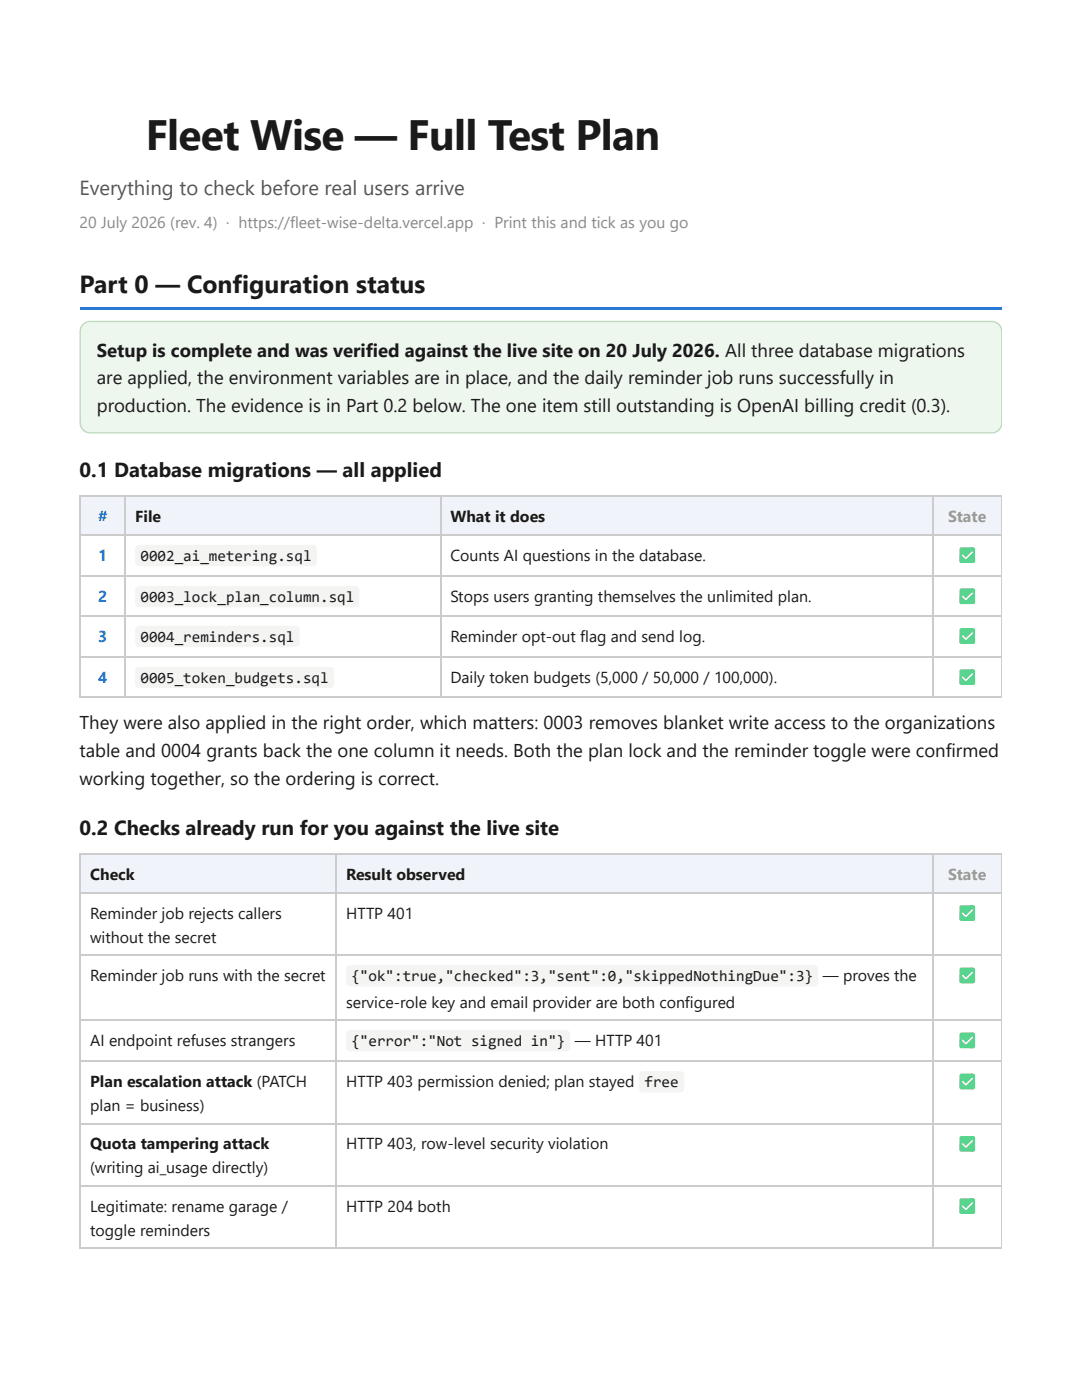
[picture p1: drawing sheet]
<svg xmlns="http://www.w3.org/2000/svg" width="216mm" height="279mm" viewBox="0 0 216 279" stroke-linecap="round" stroke-linejoin="round" font-family="sans-serif">
<defs><g id="words">
<text font-size="8.5" fill="#1a1a1a" x="29.1" y="29.9">Fleet Wise — Full Test Plan</text>
<text font-size="4.9" fill="#1a1a1a" x="15.9" y="58.5">Part 0 — Configuration status</text>
<text font-size="4.1" fill="#555" x="15.9" y="38.9">Everything to check before real users arrive</text>
<g font-size="4.1" fill="#1a1a1a">
<text x="15.9" y="95.2">0.1 Database migrations — all applied</text>
<text x="15.9" y="166.7">0.2 Checks already run for you against the live site</text>
</g>
<g font-size="3.7" fill="#1a1a1a">
<text x="19.3" y="71.2">Setup is complete and was verified against the live site on 20 July 2026. All three database migrations</text>
<text x="19.3" y="76.7">are applied, the environment variables are in place, and the daily reminder job runs successfully in</text>
<text x="19.3" y="82.3">production. The evidence is in Part 0.2 below. The one item still outstanding is OpenAI billing credit (0.3).</text>
<text x="15.9" y="145.5">They were also applied in the right order, which matters: 0003 removes blanket write access to the organizations</text>
<text x="15.9" y="151.1">table and 0004 grants back the one column it needs. Both the plan lock and the reminder toggle were confirmed</text>
<text x="15.9" y="156.6">working together, so the ordering is correct.</text>
</g>
<text font-size="3.2" fill="#888" x="15.9" y="45.5">20 July 2026 (rev. 4) · https://fleet-wise-delta.vercel.app · Print this and tick as you go</text>
<g font-size="3.2" fill="#2a78d6">
<text x="19.6" y="104.2">#</text>
<text x="19.6" y="111.9">1</text>
<text x="19.6" y="120.1">2</text>
<text x="19.6" y="128.1">3</text>
<text x="19.6" y="136.3">4</text>
</g>
<g font-size="3.2" fill="#1a1a1a">
<text x="27" y="104.2">File</text>
<text x="89.9" y="104.2">What it does</text>
<text x="89.9" y="111.9">Counts AI questions in the database.</text>
<text x="89.9" y="120.1">Stops users granting themselves the unlimited plan.</text>
<text x="89.9" y="128.1">Reminder opt-out flag and send log.</text>
<text x="89.9" y="136.3">Daily token budgets (5,000 / 50,000 / 100,000).</text>
<text x="18" y="175.7">Check</text>
<text x="69.1" y="175.7">Result observed</text>
<text x="18" y="183.4">Reminder job rejects callers</text>
<text x="69.1" y="183.4">HTTP 401</text>
<text x="18" y="188.1">without the secret</text>
<text x="18" y="195.8">Reminder job runs with the secret</text>
<text x="164.2" y="195.8">— proves the</text>
<text x="69.1" y="201.1">service-role key and email provider are both configured</text>
<text x="18" y="208.8">AI endpoint refuses strangers</text>
<text x="114.7" y="208.8">— HTTP 401</text>
<text x="18" y="217">Plan escalation attack (PATCH</text>
<text x="18" y="221.7">plan = business)</text>
<text x="69.1" y="217">HTTP 403 permission denied; plan stayed</text>
<text x="18" y="229.4">Quota tampering attack</text>
<text x="69.1" y="229.4">HTTP 403, row-level security violation</text>
<text x="18" y="234.2">(writing ai_usage directly)</text>
<text x="18" y="241.8">Legitimate: rename garage /</text>
<text x="69.1" y="241.8">HTTP 204 both</text>
<text x="18" y="246.6">toggle reminders</text>
</g>
<g font-size="3.2" fill="#999">
<text x="189.2" y="104.2">State</text>
<text x="190.8" y="111.9">✅</text>
<text x="190.8" y="120.1">✅</text>
<text x="190.8" y="128.1">✅</text>
<text x="190.8" y="136.3">✅</text>
<text x="189.2" y="175.7">State</text>
<text x="190.8" y="183.4">✅</text>
<text x="190.8" y="195.8">✅</text>
<text x="190.8" y="208.8">✅</text>
<text x="190.8" y="217">✅</text>
<text x="190.8" y="229.4">✅</text>
<text x="190.8" y="241.8">✅</text>
</g>
<g font-size="3.1" fill="#1a1a1a">
<text x="28" y="111.9">0002_ai_metering.sql</text>
<text x="28" y="120.1">0003_lock_plan_column.sql</text>
<text x="28" y="128.1">0004_reminders.sql</text>
<text x="28" y="136.3">0005_token_budgets.sql</text>
<text x="70.1" y="195.8">{&quot;ok&quot;:true,&quot;checked&quot;:3,&quot;sent&quot;:0,&quot;skippedNothingDue&quot;:3}</text>
<text x="70.1" y="208.8">{&quot;error&quot;:&quot;Not signed in&quot;}</text>
<text x="128.6" y="217">free</text>
</g>
</g></defs>
<path d="M15.9 61.4h183.9v.5h-183.9z" fill="#2a78d6"/>
<path d="M16.6 64.7a1.98 1.98 0 0 1 1.4-.5h179.9a1.88 1.88 0 0 1 1.9 1.9v18.3a1.88 1.88 0 0 1-1.9 2h-179.9a1.98 1.98 0 0 1-2-2v-18.3a1.98 1.98 0 0 1 .6-1.4z" fill="#eef7ee"/>
<path d="M199.8 65.6a1.98 1.98 0 0 0-1.9-1.4h-179.9a1.98 1.98 0 0 0-2 1.9v18.3a1.98 1.98 0 0 0 2 2h179.9a1.98 1.98 0 0 0 1.9-1.5" fill="none" stroke="#bcd9bc" stroke-width=".26"/>
<g fill="#f0f4fa">
<path d="M16.1 99h9v7.6h-9z"/>
<path d="M25.1 99h62.7v7.6h-62.7z"/>
<path d="M87.8 99h98.5v7.6h-98.5z"/>
<path d="M186.3 99h13.5v7.6h-13.5z"/>
</g>
<path d="M15.9 99.1h183.9M16 99v40.2M25 99v40.2M88 99v40.2M186.1 99v40.2M15.9 106.8h183.9M15.9 115h183.9M15.9 122.9h183.9M15.9 131.1h183.9M15.9 139h183.9" fill="none" stroke="#ccc" stroke-width=".26"/>
<path d="M199.8 99v40.2" fill="none" stroke="#ccc" stroke-width=".2"/>
<g fill="#f0f4fa">
<path d="M16.1 170.7h50.8v7.6h-50.8z"/>
<path d="M66.9 170.7h119.4v7.6h-119.4z"/>
<path d="M186.3 170.7h13.5v7.6h-13.5z"/>
</g>
<path d="M15.9 170.5h183.9M15.9 178.2h183.9M16 170.4v78.6M67.1 170.4v78.6M186.1 170.4v78.6M15.9 190.6h183.9M15.9 203.6h183.9M15.9 211.8h183.9M15.9 224.2h183.9M15.9 236.7h183.9M15.9 249.1h183.9" fill="none" stroke="#ccc" stroke-width=".26"/>
<path d="M199.8 170.4v78.6" fill="none" stroke="#ccc" stroke-width=".2"/>
<g fill="#f4f4f2">
<path d="M27.2 109l.6-.3h34.6a.79 .79 0 0 1 .8 .8v2.7a.79 .79 0 0 1-.8 .8h-34.6a.79 .79 0 0 1-.8-.8v-2.7z"/>
<path d="M27.2 117.2l.6-.3h43.1a.79 .79 0 0 1 .8 .8v2.7a.79 .79 0 0 1-.8 .8h-43.1a.79 .79 0 0 1-.8-.8v-2.7z"/>
<path d="M27.2 125.1l.6-.2h31.2a.79 .79 0 0 1 .8 .8v2.6a.79 .79 0 0 1-.8 .8h-31.2a.79 .79 0 0 1-.8-.8v-2.6z"/>
<path d="M27.2 133.3l.6-.2h38.1a.79 .79 0 0 1 .8 .8v2.6a.79 .79 0 0 1-.8 .8h-38.1a.79 .79 0 0 1-.8-.8v-2.6z"/>
<path d="M69.3 192.8l.5-.2h92.7a.79 .79 0 0 1 .7 .8v2.7a.79 .79 0 0 1-.7 .7h-92.7a.79 .79 0 0 1-.7-.7v-2.7z"/>
<path d="M69.3 205.8l.5-.2h43.2a.79 .79 0 0 1 .8 .8v2.6a.79 .79 0 0 1-.8 .8h-43.2a.79 .79 0 0 1-.7-.8v-2.6z"/>
<path d="M127.8 214l.5-.2h7.4a.79 .79 0 0 1 .8 .8v2.6a.79 .79 0 0 1-.8 .8h-7.4a.79 .79 0 0 1-.8-.8v-2.6z"/>
</g>
<use href="#words"/>
</svg>
